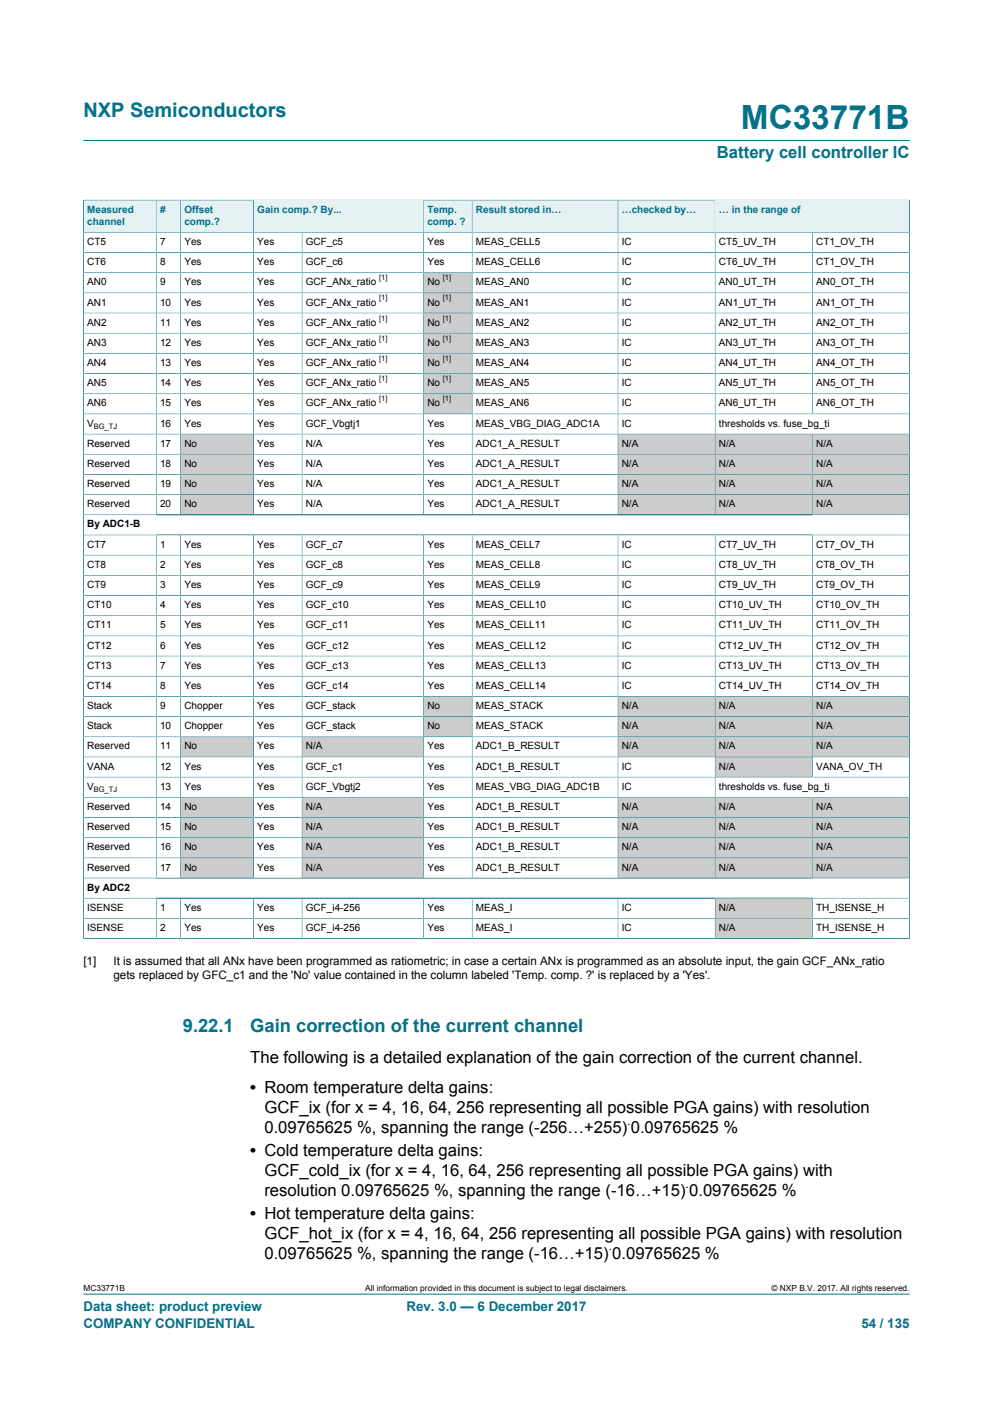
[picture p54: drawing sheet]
<svg xmlns="http://www.w3.org/2000/svg" width="210mm" height="297mm" viewBox="0 0 210 297" stroke-linecap="round" stroke-linejoin="round" font-family="sans-serif">
<defs><g id="words">
<text font-size="7.1" fill="#007088" x="156.7" y="27.2">MC33771B</text>
<text font-size="4.2" fill="#007088" x="17.6" y="24.8">NXP Semiconductors</text>
<g font-size="3.9" fill="#007088">
<text x="38.7" y="218.4">9.22.1</text>
<text x="52.9" y="218.4">Gain correction of the current channel</text>
</g>
<text font-size="3.5" fill="#007088" x="151.6" y="33.5">Battery cell controller IC</text>
<g font-size="3.5">
<text x="52.9" y="224.9">The following is a detailed explanation of the gain correction of the current channel.</text>
<text x="52.9" y="231.2">• Room temperature delta gains:</text>
<text x="55.9" y="235.5">GCF_ix (for x = 4, 16, 64, 256 representing all possible PGA gains) with resolution</text>
<text x="55.9" y="239.7">0.09765625 %, spanning the range (-256…+255) 0.09765625 %</text>
<text x="52.9" y="244.5">• Cold temperature delta gains:</text>
<text x="55.9" y="248.8">GCF_cold_ix (for x = 4, 16, 64, 256 representing all possible PGA gains) with</text>
<text x="52.9" y="257.8">• Hot temperature delta gains:</text>
<text x="55.9" y="253">resolution 0.09765625 %, spanning the range (-16…+15) 0.09765625 %</text>
<text x="55.9" y="262.1">GCF_hot_ix (for x = 4, 16, 64, 256 representing all possible PGA gains) with resolution</text>
<text x="55.9" y="266.3">0.09765625 %, spanning the range (-16…+15) 0.09765625 %</text>
</g>
<g font-size="2.8" fill="#007088">
<text x="17.6" y="277.3">Data sheet: product preview</text>
<text x="17.6" y="281">COMPANY CONFIDENTIAL</text>
<text x="86" y="277.3">Rev. 3.0 — 6 December 2017</text>
<text x="182.2" y="281">54 / 135</text>
</g>
<g font-size="2.6">
<text x="132.7" y="237.9">.</text>
<text x="145" y="251.2">.</text>
<text x="128.7" y="264.5">.</text>
</g>
<g font-size="2.5">
<text x="17.6" y="204.2">[1]</text>
<text x="24" y="204.2">It is assumed that all ANx have been programmed as ratiometric; in case a certain ANx is programmed as an absolute input, the gain GCF_ANx_ratio</text>
<text x="24" y="207.2">gets replaced by GFC_c1 and the 'No' value contained in the column labeled 'Temp. comp. ?' is replaced by a 'Yes'.</text>
</g>
<g font-size="2.1" fill="#007088">
<text x="18.4" y="45">Measured</text>
<text x="18.4" y="47.6">channel</text>
<text x="33.8" y="45">#</text>
<text x="39" y="45">Offset</text>
<text x="39" y="47.6">comp.?</text>
<text x="54.4" y="45">Gain comp.? By...</text>
<text x="90.4" y="45">Temp.</text>
<text x="90.4" y="47.6">comp. ?</text>
<text x="100.7" y="45">Result stored in…</text>
<text x="131.5" y="45">…checked by…</text>
<text x="152" y="45">… in the range of</text>
</g>
<g font-size="2.1">
<text x="18.4" y="51.8">CT5</text>
<text x="33.8" y="51.8">7</text>
<text x="39" y="51.8">Yes</text>
<text x="54.4" y="51.8">Yes</text>
<text x="64.7" y="51.8">GCF_c5</text>
<text x="90.4" y="51.8">Yes</text>
<text x="100.7" y="51.8">MEAS_CELL5</text>
<text x="131.5" y="51.8">IC</text>
<text x="152" y="51.8">CT5_UV_TH</text>
<text x="172.6" y="51.8">CT1_OV_TH</text>
<text x="18.4" y="56.1">CT6</text>
<text x="33.8" y="56.1">8</text>
<text x="39" y="56.1">Yes</text>
<text x="54.4" y="56.1">Yes</text>
<text x="64.7" y="56.1">GCF_c6</text>
<text x="90.4" y="56.1">Yes</text>
<text x="100.7" y="56.1">MEAS_CELL6</text>
<text x="131.5" y="56.1">IC</text>
<text x="152" y="56.1">CT6_UV_TH</text>
<text x="172.6" y="56.1">CT1_OV_TH</text>
<text x="18.4" y="60.4">AN0</text>
<text x="18.4" y="64.6">AN1</text>
<text x="33.8" y="60.4">9</text>
<text x="33.8" y="64.6">10</text>
<text x="39" y="60.4">Yes</text>
<text x="39" y="64.6">Yes</text>
<text x="54.4" y="60.4">Yes</text>
<text x="54.4" y="64.6">Yes</text>
<text x="64.7" y="60.4">GCF_ANx_ratio</text>
<text x="64.7" y="64.6">GCF_ANx_ratio</text>
<text x="90.4" y="60.4">No</text>
<text x="90.4" y="64.6">No</text>
<text x="100.7" y="60.4">MEAS_AN0</text>
<text x="100.7" y="64.6">MEAS_AN1</text>
<text x="131.5" y="60.4">IC</text>
<text x="131.5" y="64.6">IC</text>
<text x="152" y="60.4">AN0_UT_TH</text>
<text x="152" y="64.6">AN1_UT_TH</text>
<text x="172.6" y="60.4">AN0_OT_TH</text>
<text x="172.6" y="64.6">AN1_OT_TH</text>
<text x="18.4" y="68.9">AN2</text>
<text x="33.8" y="68.9">11</text>
<text x="39" y="68.9">Yes</text>
<text x="54.4" y="68.9">Yes</text>
<text x="64.7" y="68.9">GCF_ANx_ratio</text>
<text x="90.4" y="68.9">No</text>
<text x="100.7" y="68.9">MEAS_AN2</text>
<text x="131.5" y="68.9">IC</text>
<text x="152" y="68.9">AN2_UT_TH</text>
<text x="172.6" y="68.9">AN2_OT_TH</text>
<text x="18.4" y="73.2">AN3</text>
<text x="18.4" y="77.4">AN4</text>
<text x="33.8" y="73.2">12</text>
<text x="33.8" y="77.4">13</text>
<text x="39" y="73.2">Yes</text>
<text x="39" y="77.4">Yes</text>
<text x="54.4" y="73.2">Yes</text>
<text x="54.4" y="77.4">Yes</text>
<text x="64.7" y="73.2">GCF_ANx_ratio</text>
<text x="64.7" y="77.4">GCF_ANx_ratio</text>
<text x="90.4" y="73.2">No</text>
<text x="90.4" y="77.4">No</text>
<text x="100.7" y="73.2">MEAS_AN3</text>
<text x="100.7" y="77.4">MEAS_AN4</text>
<text x="131.5" y="73.2">IC</text>
<text x="131.5" y="77.4">IC</text>
<text x="152" y="73.2">AN3_UT_TH</text>
<text x="152" y="77.4">AN4_UT_TH</text>
<text x="172.6" y="73.2">AN3_OT_TH</text>
<text x="172.6" y="77.4">AN4_OT_TH</text>
<text x="18.4" y="81.7">AN5</text>
<text x="33.8" y="81.7">14</text>
<text x="39" y="81.7">Yes</text>
<text x="54.4" y="81.7">Yes</text>
<text x="64.7" y="81.7">GCF_ANx_ratio</text>
<text x="90.4" y="81.7">No</text>
<text x="100.7" y="81.7">MEAS_AN5</text>
<text x="131.5" y="81.7">IC</text>
<text x="152" y="81.7">AN5_UT_TH</text>
<text x="172.6" y="81.7">AN5_OT_TH</text>
<text x="18.4" y="86">AN6</text>
<text x="33.8" y="86">15</text>
<text x="39" y="86">Yes</text>
<text x="54.4" y="86">Yes</text>
<text x="64.7" y="86">GCF_ANx_ratio</text>
<text x="90.4" y="86">No</text>
<text x="100.7" y="86">MEAS_AN6</text>
<text x="131.5" y="86">IC</text>
<text x="152" y="86">AN6_UT_TH</text>
<text x="172.6" y="86">AN6_OT_TH</text>
<text x="18.4" y="90.2">V</text>
<text x="18.4" y="94.5">Reserved</text>
<text x="33.8" y="90.2">16</text>
<text x="33.8" y="94.5">17</text>
<text x="39" y="90.2">Yes</text>
<text x="39" y="94.5">No</text>
<text x="54.4" y="90.2">Yes</text>
<text x="54.4" y="94.5">Yes</text>
<text x="64.7" y="90.2">GCF_Vbgtj1</text>
<text x="64.7" y="94.5">N/A</text>
<text x="90.4" y="90.2">Yes</text>
<text x="90.4" y="94.5">Yes</text>
<text x="100.7" y="90.2">MEAS_VBG_DIAG_ADC1A</text>
<text x="100.7" y="94.5">ADC1_A_RESULT</text>
<text x="131.5" y="90.2">IC</text>
<text x="131.5" y="94.5">N/A</text>
<text x="152" y="90.2">thresholds vs. fuse_bg_ti</text>
<text x="152" y="94.5">N/A</text>
<text x="172.6" y="94.5">N/A</text>
<text x="18.4" y="98.8">Reserved</text>
<text x="33.8" y="98.8">18</text>
<text x="39" y="98.8">No</text>
<text x="54.4" y="98.8">Yes</text>
<text x="64.7" y="98.8">N/A</text>
<text x="90.4" y="98.8">Yes</text>
<text x="100.7" y="98.8">ADC1_A_RESULT</text>
<text x="131.5" y="98.8">N/A</text>
<text x="152" y="98.8">N/A</text>
<text x="172.6" y="98.8">N/A</text>
<text x="18.4" y="103">Reserved</text>
<text x="18.4" y="107.3">Reserved</text>
<text x="33.8" y="103">19</text>
<text x="33.8" y="107.3">20</text>
<text x="39" y="103">No</text>
<text x="39" y="107.3">No</text>
<text x="54.4" y="103">Yes</text>
<text x="54.4" y="107.3">Yes</text>
<text x="64.7" y="103">N/A</text>
<text x="64.7" y="107.3">N/A</text>
<text x="90.4" y="103">Yes</text>
<text x="90.4" y="107.3">Yes</text>
<text x="100.7" y="103">ADC1_A_RESULT</text>
<text x="100.7" y="107.3">ADC1_A_RESULT</text>
<text x="131.5" y="103">N/A</text>
<text x="131.5" y="107.3">N/A</text>
<text x="152" y="103">N/A</text>
<text x="152" y="107.3">N/A</text>
<text x="172.6" y="103">N/A</text>
<text x="172.6" y="107.3">N/A</text>
<text x="18.4" y="111.6">By ADC1-B</text>
<text x="18.4" y="115.9">CT7</text>
<text x="33.8" y="115.9">1</text>
<text x="39" y="115.9">Yes</text>
<text x="54.4" y="115.9">Yes</text>
<text x="64.7" y="115.9">GCF_c7</text>
<text x="90.4" y="115.9">Yes</text>
<text x="100.7" y="115.9">MEAS_CELL7</text>
<text x="131.5" y="115.9">IC</text>
<text x="152" y="115.9">CT7_UV_TH</text>
<text x="172.6" y="115.9">CT7_OV_TH</text>
<text x="18.4" y="120.1">CT8</text>
<text x="18.4" y="124.4">CT9</text>
<text x="33.8" y="120.1">2</text>
<text x="33.8" y="124.4">3</text>
<text x="39" y="120.1">Yes</text>
<text x="39" y="124.4">Yes</text>
<text x="54.4" y="120.1">Yes</text>
<text x="54.4" y="124.4">Yes</text>
<text x="64.7" y="120.1">GCF_c8</text>
<text x="64.7" y="124.4">GCF_c9</text>
<text x="90.4" y="120.1">Yes</text>
<text x="90.4" y="124.4">Yes</text>
<text x="100.7" y="120.1">MEAS_CELL8</text>
<text x="100.7" y="124.4">MEAS_CELL9</text>
<text x="131.5" y="120.1">IC</text>
<text x="131.5" y="124.4">IC</text>
<text x="152" y="120.1">CT8_UV_TH</text>
<text x="152" y="124.4">CT9_UV_TH</text>
<text x="172.6" y="120.1">CT8_OV_TH</text>
<text x="172.6" y="124.4">CT9_OV_TH</text>
<text x="18.4" y="128.7">CT10</text>
<text x="33.8" y="128.7">4</text>
<text x="39" y="128.7">Yes</text>
<text x="54.4" y="128.7">Yes</text>
<text x="64.7" y="128.7">GCF_c10</text>
<text x="90.4" y="128.7">Yes</text>
<text x="100.7" y="128.7">MEAS_CELL10</text>
<text x="131.5" y="128.7">IC</text>
<text x="152" y="128.7">CT10_UV_TH</text>
<text x="172.6" y="128.7">CT10_OV_TH</text>
<text x="18.4" y="132.9">CT11</text>
<text x="18.4" y="137.2">CT12</text>
<text x="33.8" y="132.9">5</text>
<text x="33.8" y="137.2">6</text>
<text x="39" y="132.9">Yes</text>
<text x="39" y="137.2">Yes</text>
<text x="54.4" y="132.9">Yes</text>
<text x="54.4" y="137.2">Yes</text>
<text x="64.7" y="132.9">GCF_c11</text>
<text x="64.7" y="137.2">GCF_c12</text>
<text x="90.4" y="132.9">Yes</text>
<text x="90.4" y="137.2">Yes</text>
<text x="100.7" y="132.9">MEAS_CELL11</text>
<text x="100.7" y="137.2">MEAS_CELL12</text>
<text x="131.5" y="132.9">IC</text>
<text x="131.5" y="137.2">IC</text>
<text x="152" y="132.9">CT11_UV_TH</text>
<text x="152" y="137.2">CT12_UV_TH</text>
<text x="172.6" y="132.9">CT11_OV_TH</text>
<text x="172.6" y="137.2">CT12_OV_TH</text>
<text x="18.4" y="141.5">CT13</text>
<text x="33.8" y="141.5">7</text>
<text x="39" y="141.5">Yes</text>
<text x="54.4" y="141.5">Yes</text>
<text x="64.7" y="141.5">GCF_c13</text>
<text x="90.4" y="141.5">Yes</text>
<text x="100.7" y="141.5">MEAS_CELL13</text>
<text x="131.5" y="141.5">IC</text>
<text x="152" y="141.5">CT13_UV_TH</text>
<text x="172.6" y="141.5">CT13_OV_TH</text>
<text x="18.4" y="145.7">CT14</text>
<text x="33.8" y="145.7">8</text>
<text x="39" y="145.7">Yes</text>
<text x="54.4" y="145.7">Yes</text>
<text x="64.7" y="145.7">GCF_c14</text>
<text x="90.4" y="145.7">Yes</text>
<text x="100.7" y="145.7">MEAS_CELL14</text>
<text x="131.5" y="145.7">IC</text>
<text x="152" y="145.7">CT14_UV_TH</text>
<text x="172.6" y="145.7">CT14_OV_TH</text>
<text x="18.4" y="150">Stack</text>
<text x="18.4" y="154.3">Stack</text>
<text x="33.8" y="150">9</text>
<text x="33.8" y="154.3">10</text>
<text x="39" y="150">Chopper</text>
<text x="39" y="154.3">Chopper</text>
<text x="54.4" y="150">Yes</text>
<text x="54.4" y="154.3">Yes</text>
<text x="64.7" y="150">GCF_stack</text>
<text x="64.7" y="154.3">GCF_stack</text>
<text x="90.4" y="150">No</text>
<text x="90.4" y="154.3">No</text>
<text x="100.7" y="150">MEAS_STACK</text>
<text x="100.7" y="154.3">MEAS_STACK</text>
<text x="131.5" y="150">N/A</text>
<text x="131.5" y="154.3">N/A</text>
<text x="152" y="150">N/A</text>
<text x="152" y="154.3">N/A</text>
<text x="172.6" y="150">N/A</text>
<text x="172.6" y="154.3">N/A</text>
<text x="18.4" y="158.5">Reserved</text>
<text x="33.8" y="158.5">11</text>
<text x="39" y="158.5">No</text>
<text x="54.4" y="158.5">Yes</text>
<text x="64.7" y="158.5">N/A</text>
<text x="90.4" y="158.5">Yes</text>
<text x="100.7" y="158.5">ADC1_B_RESULT</text>
<text x="131.5" y="158.5">N/A</text>
<text x="152" y="158.5">N/A</text>
<text x="172.6" y="158.5">N/A</text>
<text x="18.4" y="162.8">VANA</text>
<text x="18.4" y="167.1">V</text>
<text x="33.8" y="162.8">12</text>
<text x="33.8" y="167.1">13</text>
<text x="39" y="162.8">Yes</text>
<text x="39" y="167.1">Yes</text>
<text x="54.4" y="162.8">Yes</text>
<text x="54.4" y="167.1">Yes</text>
<text x="64.7" y="162.8">GCF_c1</text>
<text x="64.7" y="167.1">GCF_Vbgtj2</text>
<text x="90.4" y="162.8">Yes</text>
<text x="90.4" y="167.1">Yes</text>
<text x="100.7" y="162.8">ADC1_B_RESULT</text>
<text x="100.7" y="167.1">MEAS_VBG_DIAG_ADC1B</text>
<text x="131.5" y="162.8">IC</text>
<text x="131.5" y="167.1">IC</text>
<text x="152" y="162.8">N/A</text>
<text x="152" y="167.1">thresholds vs. fuse_bg_ti</text>
<text x="172.6" y="162.8">VANA_OV_TH</text>
<text x="18.4" y="171.3">Reserved</text>
<text x="33.8" y="171.3">14</text>
<text x="39" y="171.3">No</text>
<text x="54.4" y="171.3">Yes</text>
<text x="64.7" y="171.3">N/A</text>
<text x="90.4" y="171.3">Yes</text>
<text x="100.7" y="171.3">ADC1_B_RESULT</text>
<text x="131.5" y="171.3">N/A</text>
<text x="152" y="171.3">N/A</text>
<text x="172.6" y="171.3">N/A</text>
<text x="18.4" y="175.6">Reserved</text>
<text x="18.4" y="179.9">Reserved</text>
<text x="33.8" y="175.6">15</text>
<text x="33.8" y="179.9">16</text>
<text x="39" y="175.6">No</text>
<text x="39" y="179.9">No</text>
<text x="54.4" y="175.6">Yes</text>
<text x="54.4" y="179.9">Yes</text>
<text x="64.7" y="175.6">N/A</text>
<text x="64.7" y="179.9">N/A</text>
<text x="90.4" y="175.6">Yes</text>
<text x="90.4" y="179.9">Yes</text>
<text x="100.7" y="175.6">ADC1_B_RESULT</text>
<text x="100.7" y="179.9">ADC1_B_RESULT</text>
<text x="131.5" y="175.6">N/A</text>
<text x="131.5" y="179.9">N/A</text>
<text x="152" y="175.6">N/A</text>
<text x="152" y="179.9">N/A</text>
<text x="172.6" y="175.6">N/A</text>
<text x="172.6" y="179.9">N/A</text>
<text x="18.4" y="184.2">Reserved</text>
<text x="33.8" y="184.2">17</text>
<text x="39" y="184.2">No</text>
<text x="54.4" y="184.2">Yes</text>
<text x="64.7" y="184.2">N/A</text>
<text x="90.4" y="184.2">Yes</text>
<text x="100.7" y="184.2">ADC1_B_RESULT</text>
<text x="131.5" y="184.2">N/A</text>
<text x="152" y="184.2">N/A</text>
<text x="172.6" y="184.2">N/A</text>
<text x="18.4" y="188.4">By ADC2</text>
<text x="18.4" y="192.7">ISENSE</text>
<text x="18.4" y="197">ISENSE</text>
<text x="33.8" y="192.7">1</text>
<text x="33.8" y="197">2</text>
<text x="39" y="192.7">Yes</text>
<text x="39" y="197">Yes</text>
<text x="54.4" y="192.7">Yes</text>
<text x="54.4" y="197">Yes</text>
<text x="64.7" y="192.7">GCF_i4-256</text>
<text x="64.7" y="197">GCF_i4-256</text>
<text x="90.4" y="192.7">Yes</text>
<text x="90.4" y="197">Yes</text>
<text x="100.7" y="192.7">MEAS_I</text>
<text x="100.7" y="197">MEAS_I</text>
<text x="131.5" y="192.7">IC</text>
<text x="131.5" y="197">IC</text>
<text x="152" y="192.7">N/A</text>
<text x="152" y="197">N/A</text>
<text x="172.6" y="192.7">TH_ISENSE_H</text>
<text x="172.6" y="197">TH_ISENSE_H</text>
</g>
<g font-size="1.8">
<text x="17.6" y="273.1">MC33771B</text>
<text x="77.2" y="273.1">All information provided in this document is subject to legal disclaimers.</text>
<text x="163.2" y="273.1">© NXP B.V. 2017. All rights reserved.</text>
</g>
<g font-size="1.6">
<text x="80.2" y="59.3">[1]</text>
<text x="93.7" y="59.3">[1]</text>
<text x="80.2" y="63.5">[1]</text>
<text x="93.7" y="63.5">[1]</text>
<text x="80.2" y="67.8">[1]</text>
<text x="93.7" y="67.8">[1]</text>
<text x="80.2" y="72.1">[1]</text>
<text x="80.2" y="76.3">[1]</text>
<text x="93.7" y="72.1">[1]</text>
<text x="93.7" y="76.3">[1]</text>
<text x="80.2" y="80.6">[1]</text>
<text x="93.7" y="80.6">[1]</text>
<text x="80.2" y="84.9">[1]</text>
<text x="93.7" y="84.9">[1]</text>
<text x="19.8" y="90.7">BG_TJ</text>
<text x="19.8" y="167.5">BG_TJ</text>
</g>
</g></defs>
<path d="M17.6 29.7h174.8M17.6 273.8h174.8" fill="none" stroke="#007088" stroke-width=".21"/>
<path d="M17.7 42.4h15.3v6.7h-15.3z" fill="#e6f1f3"/>
<path d="M17.6 42.2v6.9h15.5v-6.8h-15.5" fill="none" stroke="#007088" stroke-width=".21"/>
<path d="M33.1 42.4h5v6.7h-5z" fill="#e6f1f3"/>
<path d="M33.1 42.3h5.1v6.8h-5.1z" fill="none" stroke="#007088" stroke-width=".21"/>
<path d="M38.3 42.4h15.2v6.7h-15.2z" fill="#e6f1f3"/>
<path d="M38.2 42.3h51.4v6.8h-51.4zM53.6 42.3v6.8" fill="none" stroke="#007088" stroke-width=".21"/>
<g fill="#e6f1f3">
<path d="M53.7 42.4h35.8v6.7h-35.8z"/>
<path d="M89.7 42.4h10.1v6.7h-10.1z"/>
</g>
<path d="M89.6 42.3h10.3v6.8h-10.3z" fill="none" stroke="#007088" stroke-width=".21"/>
<path d="M99.9 42.4h30.7v6.7h-30.7z" fill="#e6f1f3"/>
<path d="M99.9 42.3h30.8v6.8h-30.8z" fill="none" stroke="#007088" stroke-width=".21"/>
<path d="M130.8 42.4h20.4v6.7h-20.4z" fill="#e6f1f3"/>
<path d="M151.2 42.3v6.8M192.4 42.2v6.9h-61.7v-6.8h61.7" fill="none" stroke="#007088" stroke-width=".21"/>
<path d="M151.3 42.4h41v6.7h-41z" fill="#e6f1f3"/>
<path d="M17.6 53.4h174.8M33.1 49.1v12.8M38.2 49.1v12.8M53.6 49.1v12.8M63.9 49.1v12.8M89.6 49.1v12.8h-72v-12.8h174.8v8.6h-174.8M99.9 49.1v8.6M130.7 49.1v8.6M151.2 49.1v8.6M171.8 49.1v8.6" fill="none" stroke="#007088" stroke-width=".21"/>
<path d="M89.7 57.8h10.1v4.1h-10.1z" fill="#ccc"/>
<path d="M99.9 57.7v4.2M130.7 57.7v4.2M151.2 57.7v4.2M171.8 57.7v4.2M17.6 61.9v4.3h72v-8.5h102.8v4.2zM33.1 61.9v4.3M38.2 61.9v4.3M53.6 61.9v4.3M63.9 61.9v4.3" fill="none" stroke="#007088" stroke-width=".21"/>
<path d="M89.7 62h10.1v4.1h-10.1z" fill="#ccc"/>
<path d="M17.6 66.2v4.3h72v-8.6h102.8v4.3zM33.1 66.2v4.3M38.2 66.2v4.3M53.6 66.2v4.3M63.9 66.2v4.3M99.9 61.9v4.3M130.7 61.9v4.3M151.2 61.9v4.3M171.8 61.9v4.3" fill="none" stroke="#007088" stroke-width=".21"/>
<path d="M89.7 66.3h10.1v4.1h-10.1z" fill="#ccc"/>
<path d="M17.6 70.5v4.3h72v-8.6h102.8v4.3zM33.1 70.5v4.3M38.2 70.5v4.3M53.6 70.5v4.3M63.9 70.5v4.3M99.9 66.2v4.3M130.7 66.2v4.3M151.2 66.2v4.3M171.8 66.2v4.3" fill="none" stroke="#007088" stroke-width=".21"/>
<path d="M89.7 70.6h10.1v4.1h-10.1z" fill="#ccc"/>
<path d="M17.6 74.8v4.2h72v-8.5h102.8v4.3zM33.1 74.8v4.2M38.2 74.8v4.2M53.6 74.8v4.2M63.9 74.8v4.2M99.9 70.5v4.3M130.7 70.5v4.3M151.2 70.5v4.3M171.8 70.5v4.3" fill="none" stroke="#007088" stroke-width=".21"/>
<path d="M89.7 74.8h10.1v4.1h-10.1z" fill="#ccc"/>
<path d="M17.6 79v4.3h72v-8.5h102.8v4.2zM33.1 79v4.3M38.2 79v4.3M53.6 79v4.3M63.9 79v4.3M99.9 74.8v4.2M130.7 74.8v4.2M151.2 74.8v4.2M171.8 74.8v4.2" fill="none" stroke="#007088" stroke-width=".21"/>
<path d="M89.7 79.1h10.1v4.1h-10.1z" fill="#ccc"/>
<path d="M99.9 79v4.3M130.7 79v4.3M151.2 79v4.3M171.8 79v4.3M17.6 83.3v4.3h72v-8.6h102.8v4.3zM33.1 83.3v4.3M38.2 83.3v4.3M53.6 83.3v4.3M63.9 83.3v4.3" fill="none" stroke="#007088" stroke-width=".21"/>
<path d="M89.7 83.4h10.1v4.1h-10.1z" fill="#ccc"/>
<path d="M17.6 91.8h174.8v-8.5h-102.8v8.5M33.1 87.6v8.5M53.6 87.6v4.2M63.9 87.6v4.2M99.9 83.3v8.5M130.7 83.3v8.5M151.2 83.3v8.5M171.8 83.3v4.3M192.4 87.6h-174.8v8.5h20.6v-8.5" fill="none" stroke="#007088" stroke-width=".21"/>
<path d="M38.3 91.9h15.2v4.1h-15.2z" fill="#ccc"/>
<path d="M38.2 91.8h92.5v4.3h-92.5zM53.6 91.8v4.3M63.9 91.8v4.3M89.6 91.8v4.3M99.9 91.8v4.3" fill="none" stroke="#007088" stroke-width=".21"/>
<path d="M130.8 91.9h20.4v4.1h-20.4z" fill="#ccc"/>
<path d="M130.7 91.8h20.5v4.3h-20.5z" fill="none" stroke="#007088" stroke-width=".21"/>
<path d="M151.3 91.9h20.4v4.1h-20.4z" fill="#ccc"/>
<path d="M151.2 91.8h20.6v4.3h-20.6z" fill="none" stroke="#007088" stroke-width=".21"/>
<path d="M171.9 91.9h20.4v4.1h-20.4z" fill="#ccc"/>
<path d="M17.6 96.1h20.6v4.3h-20.6zM33.1 96.1v4.3M171.8 91.8h20.6v4.3h-20.6z" fill="none" stroke="#007088" stroke-width=".21"/>
<path d="M38.3 96.2h15.2v4.1h-15.2z" fill="#ccc"/>
<path d="M38.2 96.1h92.5v4.3h-92.5zM53.6 96.1v4.3M63.9 96.1v4.3M89.6 96.1v4.3M99.9 96.1v4.3" fill="none" stroke="#007088" stroke-width=".21"/>
<path d="M130.8 96.2h20.4v4.1h-20.4z" fill="#ccc"/>
<path d="M130.7 96.1h20.5v4.3h-20.5z" fill="none" stroke="#007088" stroke-width=".21"/>
<path d="M151.3 96.2h20.4v4.1h-20.4z" fill="#ccc"/>
<path d="M151.2 96.1h20.6v4.3h-20.6z" fill="none" stroke="#007088" stroke-width=".21"/>
<path d="M171.9 96.2h20.4v4.1h-20.4z" fill="#ccc"/>
<path d="M171.8 96.1h20.6v4.3h-20.6zM17.6 100.4h20.6v4.2h-20.6zM33.1 100.4v4.2" fill="none" stroke="#007088" stroke-width=".21"/>
<path d="M38.3 100.5h15.2v4h-15.2z" fill="#ccc"/>
<path d="M38.2 100.4h92.5v4.2h-92.5zM53.6 100.4v4.2M63.9 100.4v4.2M89.6 100.4v4.2M99.9 100.4v4.2" fill="none" stroke="#007088" stroke-width=".21"/>
<path d="M130.8 100.5h20.4v4h-20.4z" fill="#ccc"/>
<path d="M130.7 100.4h20.5v4.2h-20.5z" fill="none" stroke="#007088" stroke-width=".21"/>
<path d="M151.3 100.5h20.4v4h-20.4z" fill="#ccc"/>
<path d="M151.2 100.4h20.6v4.2h-20.6z" fill="none" stroke="#007088" stroke-width=".21"/>
<path d="M171.9 100.5h20.4v4h-20.4z" fill="#ccc"/>
<path d="M17.6 104.6h20.6v4.3h-20.6zM33.1 104.6v4.3M171.8 100.4h20.6v4.2h-20.6z" fill="none" stroke="#007088" stroke-width=".21"/>
<path d="M38.3 104.7h15.2v4.1h-15.2z" fill="#ccc"/>
<path d="M38.2 104.6h92.5v4.3h-92.5zM53.6 104.6v4.3M63.9 104.6v4.3M89.6 104.6v4.3M99.9 104.6v4.3" fill="none" stroke="#007088" stroke-width=".21"/>
<path d="M130.8 104.7h20.4v4.1h-20.4z" fill="#ccc"/>
<path d="M130.7 104.6h20.5v4.3h-20.5z" fill="none" stroke="#007088" stroke-width=".21"/>
<path d="M151.3 104.7h20.4v4.1h-20.4z" fill="#ccc"/>
<path d="M151.2 104.6h20.6v4.3h-20.6z" fill="none" stroke="#007088" stroke-width=".21"/>
<path d="M171.9 104.7h20.4v4.1h-20.4z" fill="#ccc"/>
<g fill="none" stroke="#007088" stroke-width=".21">
<path d="M17.6 113.2h174.8M17.6 117.4h174.8M33.1 113.2v38.4M38.2 113.2v38.4M53.6 113.2v38.4M63.9 113.2v38.4M99.9 113.2v34.1M130.7 113.2v34.1M151.2 113.2v34.1M171.8 108.9v-4.3h20.6v42.7h-174.8M171.8 113.2v34.1M192.4 108.9h-174.8v42.7h72v-38.4"/>
<path d="M17.6 121.7h174.8M17.6 126h174.8M17.6 130.2h174.8M17.6 134.5h174.8M17.6 138.8h174.8M17.6 143.1h174.8"/>
</g>
<path d="M89.7 147.4h10.1v4.1h-10.1z" fill="#ccc"/>
<path d="M89.6 147.3h41.1v4.3h-41.1zM99.9 147.3v4.3" fill="none" stroke="#007088" stroke-width=".21"/>
<path d="M130.8 147.4h20.4v4.1h-20.4z" fill="#ccc"/>
<path d="M130.7 147.3h20.5v4.3h-20.5z" fill="none" stroke="#007088" stroke-width=".21"/>
<path d="M151.3 147.4h20.4v4.1h-20.4z" fill="#ccc"/>
<path d="M151.2 147.3h20.6v4.3h-20.6z" fill="none" stroke="#007088" stroke-width=".21"/>
<path d="M171.9 147.4h20.4v4.1h-20.4z" fill="#ccc"/>
<path d="M17.6 151.6h72v4.3h-72zM33.1 151.6v4.3M38.2 151.6v4.3M53.6 151.6v4.3M63.9 151.6v4.3M171.8 147.3h20.6v4.3h-20.6z" fill="none" stroke="#007088" stroke-width=".21"/>
<path d="M89.7 151.7h10.1v4.1h-10.1z" fill="#ccc"/>
<path d="M89.6 151.6h41.1v4.3h-41.1zM99.9 151.6v4.3" fill="none" stroke="#007088" stroke-width=".21"/>
<path d="M130.8 151.7h20.4v4.1h-20.4z" fill="#ccc"/>
<path d="M130.7 151.6h20.5v4.3h-20.5z" fill="none" stroke="#007088" stroke-width=".21"/>
<path d="M151.3 151.7h20.4v4.1h-20.4z" fill="#ccc"/>
<path d="M151.2 151.6h20.6v4.3h-20.6z" fill="none" stroke="#007088" stroke-width=".21"/>
<path d="M171.9 151.7h20.4v4.1h-20.4z" fill="#ccc"/>
<path d="M17.6 155.9h20.6v4.2h-20.6zM33.1 155.9v4.2M171.8 151.6h20.6v4.3h-20.6z" fill="none" stroke="#007088" stroke-width=".21"/>
<path d="M38.3 155.9h15.2v4.1h-15.2z" fill="#ccc"/>
<path d="M38.2 155.9h25.7v4.2h-25.7zM53.6 155.9v4.2" fill="none" stroke="#007088" stroke-width=".21"/>
<path d="M64 155.9h25.5v4.1h-25.5z" fill="#ccc"/>
<path d="M63.9 155.9h66.8v4.2h-66.8zM89.6 155.9v4.2M99.9 155.9v4.2" fill="none" stroke="#007088" stroke-width=".21"/>
<path d="M130.8 155.9h20.4v4.1h-20.4z" fill="#ccc"/>
<path d="M130.7 155.9h20.5v4.2h-20.5z" fill="none" stroke="#007088" stroke-width=".21"/>
<path d="M151.3 155.9h20.4v4.1h-20.4z" fill="#ccc"/>
<path d="M151.2 155.9h20.6v4.2h-20.6z" fill="none" stroke="#007088" stroke-width=".21"/>
<path d="M171.9 155.9h20.4v4.1h-20.4z" fill="#ccc"/>
<path d="M171.8 155.9h20.6v4.2h-20.6zM17.6 160.1h133.6v4.3h-133.6zM33.1 160.1v4.3M38.2 160.1v4.3M53.6 160.1v4.3M63.9 160.1v4.3M89.6 160.1v4.3M99.9 160.1v4.3M130.7 160.1v4.3" fill="none" stroke="#007088" stroke-width=".21"/>
<path d="M151.3 160.2h20.4v4.1h-20.4z" fill="#ccc"/>
<path d="M17.6 168.7h174.8v-8.6h-41.2v8.6M33.1 164.4v8.5M53.6 164.4v4.3M63.9 164.4v4.3M89.6 164.4v4.3M99.9 164.4v4.3M130.7 164.4v4.3M171.8 160.1v4.3M192.4 164.4h-174.8v8.5h20.6v-8.5" fill="none" stroke="#007088" stroke-width=".21"/>
<path d="M38.3 168.8h15.2v4h-15.2z" fill="#ccc"/>
<path d="M38.2 168.7h25.7v4.2h-25.7zM53.6 168.7v4.2" fill="none" stroke="#007088" stroke-width=".21"/>
<path d="M64 168.8h25.5v4h-25.5z" fill="#ccc"/>
<path d="M63.9 168.7h66.8v4.2h-66.8zM89.6 168.7v4.2M99.9 168.7v4.2" fill="none" stroke="#007088" stroke-width=".21"/>
<path d="M130.8 168.8h20.4v4h-20.4z" fill="#ccc"/>
<path d="M130.7 168.7h20.5v4.2h-20.5z" fill="none" stroke="#007088" stroke-width=".21"/>
<path d="M151.3 168.8h20.4v4h-20.4z" fill="#ccc"/>
<path d="M151.2 168.7h20.6v4.2h-20.6z" fill="none" stroke="#007088" stroke-width=".21"/>
<path d="M171.9 168.8h20.4v4h-20.4z" fill="#ccc"/>
<path d="M17.6 172.9h20.6v4.3h-20.6zM33.1 172.9v4.3M171.8 168.7h20.6v4.2h-20.6z" fill="none" stroke="#007088" stroke-width=".21"/>
<path d="M38.3 173h15.2v4.1h-15.2z" fill="#ccc"/>
<path d="M38.2 172.9h25.7v4.3h-25.7zM53.6 172.9v4.3" fill="none" stroke="#007088" stroke-width=".21"/>
<path d="M64 173h25.5v4.1h-25.5z" fill="#ccc"/>
<path d="M63.9 172.9h66.8v4.3h-66.8zM89.6 172.9v4.3M99.9 172.9v4.3" fill="none" stroke="#007088" stroke-width=".21"/>
<path d="M130.8 173h20.4v4.1h-20.4z" fill="#ccc"/>
<path d="M130.7 172.9h20.5v4.3h-20.5z" fill="none" stroke="#007088" stroke-width=".21"/>
<path d="M151.3 173h20.4v4.1h-20.4z" fill="#ccc"/>
<path d="M151.2 172.9h20.6v4.3h-20.6z" fill="none" stroke="#007088" stroke-width=".21"/>
<path d="M171.9 173h20.4v4.1h-20.4z" fill="#ccc"/>
<path d="M17.6 177.2h20.6v4.3h-20.6zM33.1 177.2v4.3M171.8 172.9h20.6v4.3h-20.6z" fill="none" stroke="#007088" stroke-width=".21"/>
<path d="M38.3 177.3h15.2v4.1h-15.2z" fill="#ccc"/>
<path d="M38.2 177.2h25.7v4.3h-25.7zM53.6 177.2v4.3" fill="none" stroke="#007088" stroke-width=".21"/>
<path d="M64 177.3h25.5v4.1h-25.5z" fill="#ccc"/>
<path d="M63.9 177.2h66.8v4.3h-66.8zM89.6 177.2v4.3M99.9 177.2v4.3" fill="none" stroke="#007088" stroke-width=".21"/>
<path d="M130.8 177.3h20.4v4.1h-20.4z" fill="#ccc"/>
<path d="M130.7 177.2h20.5v4.3h-20.5z" fill="none" stroke="#007088" stroke-width=".21"/>
<path d="M151.3 177.3h20.4v4.1h-20.4z" fill="#ccc"/>
<path d="M151.2 177.2h20.6v4.3h-20.6z" fill="none" stroke="#007088" stroke-width=".21"/>
<path d="M171.9 177.3h20.4v4.1h-20.4z" fill="#ccc"/>
<path d="M171.8 177.2h20.6v4.3h-20.6zM17.6 181.5h20.6v4.2h-20.6zM33.1 181.5v4.2" fill="none" stroke="#007088" stroke-width=".21"/>
<path d="M38.3 181.6h15.2v4h-15.2z" fill="#ccc"/>
<path d="M38.2 181.5h25.7v4.2h-25.7zM53.6 181.5v4.2" fill="none" stroke="#007088" stroke-width=".21"/>
<path d="M64 181.6h25.5v4h-25.5z" fill="#ccc"/>
<path d="M63.9 181.5h66.8v4.2h-66.8zM89.6 181.5v4.2M99.9 181.5v4.2" fill="none" stroke="#007088" stroke-width=".21"/>
<path d="M130.8 181.6h20.4v4h-20.4z" fill="#ccc"/>
<path d="M130.7 181.5h20.5v4.2h-20.5z" fill="none" stroke="#007088" stroke-width=".21"/>
<path d="M151.3 181.6h20.4v4h-20.4z" fill="#ccc"/>
<path d="M151.2 181.5h20.6v4.2h-20.6z" fill="none" stroke="#007088" stroke-width=".21"/>
<path d="M171.9 181.6h20.4v4h-20.4z" fill="#ccc"/>
<path d="M33.1 190v4.3M38.2 190v4.3M53.6 190v4.3M63.9 190v4.3M89.6 190v4.3M99.9 190v4.3M130.7 190v4.3M171.8 185.7v-4.2h20.6v8.5h-174.8M192.4 185.7h-174.8v8.6h133.6v-4.3" fill="none" stroke="#007088" stroke-width=".21"/>
<path d="M151.3 190.1h20.4v4.1h-20.4z" fill="#ccc"/>
<path d="M17.6 198.5h133.6v-8.5h41.2v4.3h-174.8v4.3M33.1 194.3v4.2M38.2 194.3v4.2M53.6 194.3v4.2M63.9 194.3v4.2M89.6 194.3v4.2M99.9 194.3v4.2M130.7 194.3v4.2M171.8 190v4.3" fill="none" stroke="#007088" stroke-width=".21"/>
<path d="M151.3 194.4h20.4v4.1h-20.4z" fill="#ccc"/>
<path d="M171.8 194.3v4.2M192.4 198.5h-41.2v-4.2h41.2v4.3" fill="none" stroke="#007088" stroke-width=".21"/>
<use href="#words"/>
</svg>
